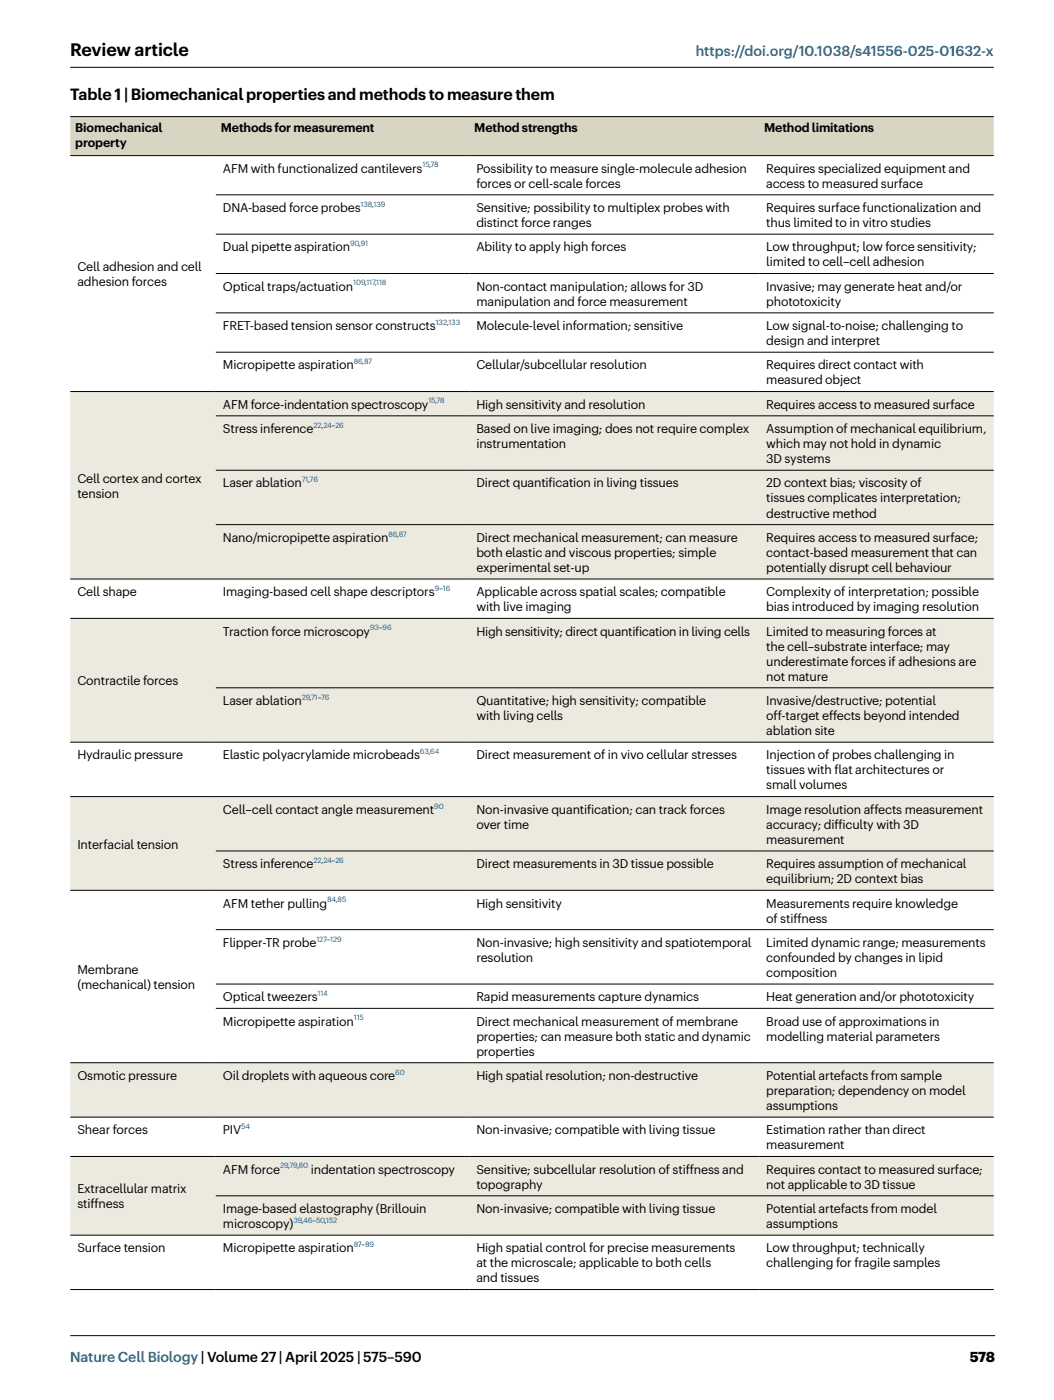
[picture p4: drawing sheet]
<svg xmlns="http://www.w3.org/2000/svg" width="210mm" height="279mm" viewBox="0 0 210 279" stroke-linecap="round" stroke-linejoin="round" font-family="sans-serif">
<defs><g id="words">
<text font-size="3.5" x="14" y="11.1">Review article</text>
<text font-size="3.2" x="14" y="19.9">Table 1 | Biomechanical properties and methods to measure them</text>
<g font-size="2.8" fill="#0068a5">
<text x="138.6" y="11.1">https://doi.org/10.1038/s41556-025-01632-x</text>
<text x="14" y="271.3">Nature Cell Biology | Volume 27 | April 2025 | 575–590</text>
</g>
<text font-size="2.8" x="193.2" y="271.5">578</text>
<g font-size="2.5">
<text x="15" y="26.3">Biomechanical</text>
<text x="15" y="29.3">property</text>
<text x="44" y="26.3">Methods for measurement</text>
<text x="94.5" y="26.3">Method strengths</text>
<text x="152.3" y="26.3">Method limitations</text>
<text x="44.4" y="34.4">AFM with functionalized cantilevers</text>
<text x="94.9" y="34.4">Possibility to measure single-molecule adhesion</text>
<text x="152.7" y="34.4">Requires specialized equipment and</text>
<text x="94.9" y="37.4">forces or cell-scale forces</text>
<text x="152.7" y="37.4">access to measured surface</text>
<text x="44.4" y="42.3">DNA-based force probes</text>
<text x="94.9" y="42.3">Sensitive; possibility to multiplex probes with</text>
<text x="94.9" y="45.3">distinct force ranges</text>
<text x="152.7" y="42.3">Requires surface functionalization and</text>
<text x="152.7" y="45.3">thus limited to in vitro studies</text>
<text x="44.4" y="50.1">Dual pipette aspiration</text>
<text x="94.9" y="50.1">Ability to apply high forces</text>
<text x="152.7" y="50.1">Low throughput; low force sensitivity;</text>
<text x="152.7" y="53.1">limited to cell–cell adhesion</text>
<text x="15.4" y="54">Cell adhesion and cell</text>
<text x="15.4" y="57">adhesion forces</text>
<text x="44.4" y="57.9">Optical traps/actuation</text>
<text x="94.9" y="57.9">Non-contact manipulation; allows for 3D</text>
<text x="152.7" y="57.9">Invasive; may generate heat and/or</text>
<text x="44.4" y="65.8">FRET-based tension sensor constructs</text>
<text x="94.9" y="60.9">manipulation and force measurement</text>
<text x="94.9" y="65.8">Molecule-level information; sensitive</text>
<text x="152.7" y="60.9">phototoxicity</text>
<text x="152.7" y="65.8">Low signal-to-noise; challenging to</text>
<text x="152.7" y="68.8">design and interpret</text>
<text x="44.4" y="73.6">Micropipette aspiration</text>
<text x="94.9" y="73.6">Cellular/subcellular resolution</text>
<text x="152.7" y="73.6">Requires direct contact with</text>
<text x="152.7" y="76.6">measured object</text>
<text x="44.4" y="81.5">AFM force-indentation spectroscopy</text>
<text x="94.9" y="81.5">High sensitivity and resolution</text>
<text x="152.7" y="81.5">Requires access to measured surface</text>
<text x="44.4" y="86.3">Stress inference</text>
<text x="94.9" y="86.3">Based on live imaging; does not require complex</text>
<text x="94.9" y="89.3">instrumentation</text>
<text x="152.7" y="86.3">Assumption of mechanical equilibrium,</text>
<text x="152.7" y="89.3">which may not hold in dynamic</text>
<text x="152.7" y="92.3">3D systems</text>
<text x="15.4" y="96.2">Cell cortex and cortex</text>
<text x="15.4" y="99.2">tension</text>
<text x="44.4" y="97.1">Laser ablation</text>
<text x="94.9" y="97.1">Direct quantification in living tissues</text>
<text x="152.7" y="97.1">2D context bias; viscosity of</text>
<text x="152.7" y="100.1">tissues complicates interpretation;</text>
<text x="44.4" y="108">Nano/micropipette aspiration</text>
<text x="94.9" y="108">Direct mechanical measurement; can measure</text>
<text x="152.7" y="108">Requires access to measured surface;</text>
<text x="152.7" y="103.1">destructive method</text>
<text x="94.9" y="111">both elastic and viscous properties; simple</text>
<text x="94.9" y="114">experimental set-up</text>
<text x="152.7" y="111">contact-based measurement that can</text>
<text x="152.7" y="114">potentially disrupt cell behaviour</text>
<text x="15.4" y="118.8">Cell shape</text>
<text x="44.4" y="118.8">Imaging-based cell shape descriptors</text>
<text x="94.9" y="118.8">Applicable across spatial scales; compatible</text>
<text x="152.7" y="118.8">Complexity of interpretation; possible</text>
<text x="94.9" y="121.8">with live imaging</text>
<text x="152.7" y="121.8">bias introduced by imaging resolution</text>
<text x="44.4" y="126.7">Traction force microscopy</text>
<text x="94.9" y="126.7">High sensitivity; direct quantification in living cells</text>
<text x="152.7" y="126.7">Limited to measuring forces at</text>
<text x="152.7" y="129.7">the cell–substrate interface; may</text>
<text x="15.4" y="136.6">Contractile forces</text>
<text x="152.7" y="132.7">underestimate forces if adhesions are</text>
<text x="152.7" y="135.7">not mature</text>
<text x="44.4" y="140.5">Laser ablation</text>
<text x="94.9" y="140.5">Quantitative; high sensitivity; compatible</text>
<text x="94.9" y="143.5">with living cells</text>
<text x="152.7" y="140.5">Invasive/destructive; potential</text>
<text x="152.7" y="143.5">off-target effects beyond intended</text>
<text x="152.7" y="146.5">ablation site</text>
<text x="15.4" y="151.3">Hydraulic pressure</text>
<text x="44.4" y="151.3">Elastic polyacrylamide microbeads</text>
<text x="94.9" y="151.3">Direct measurement of in vivo cellular stresses</text>
<text x="152.7" y="151.3">Injection of probes challenging in</text>
<text x="152.7" y="154.3">tissues with flat architectures or</text>
<text x="152.7" y="157.3">small volumes</text>
<text x="44.4" y="162.2">Cell–cell contact angle measurement</text>
<text x="94.9" y="162.2">Non-invasive quantification; can track forces</text>
<text x="94.9" y="165.2">over time</text>
<text x="152.7" y="162.2">Image resolution affects measurement</text>
<text x="152.7" y="165.2">accuracy; difficulty with 3D</text>
<text x="15.4" y="169.1">Interfacial tension</text>
<text x="44.4" y="173">Stress inference</text>
<text x="94.9" y="173">Direct measurements in 3D tissue possible</text>
<text x="152.7" y="168.2">measurement</text>
<text x="152.7" y="173">Requires assumption of mechanical</text>
<text x="152.7" y="176">equilibrium; 2D context bias</text>
<text x="44.4" y="180.9">AFM tether pulling</text>
<text x="94.9" y="180.9">High sensitivity</text>
<text x="152.7" y="180.9">Measurements require knowledge</text>
<text x="152.7" y="183.9">of stiffness</text>
<text x="44.4" y="188.7">Flipper-TR probe</text>
<text x="94.9" y="188.7">Non-invasive; high sensitivity and spatiotemporal</text>
<text x="94.9" y="191.7">resolution</text>
<text x="152.7" y="188.7">Limited dynamic range; measurements</text>
<text x="152.7" y="191.7">confounded by changes in lipid</text>
<text x="15.4" y="194.1">Membrane</text>
<text x="15.4" y="197.1">(mechanical) tension</text>
<text x="152.7" y="194.7">composition</text>
<text x="44.4" y="199.5">Optical tweezers</text>
<text x="94.9" y="199.5">Rapid measurements capture dynamics</text>
<text x="152.7" y="199.5">Heat generation and/or phototoxicity</text>
<text x="44.4" y="204.4">Micropipette aspiration</text>
<text x="94.9" y="204.4">Direct mechanical measurement of membrane</text>
<text x="94.9" y="207.4">properties; can measure both static and dynamic</text>
<text x="152.7" y="204.4">Broad use of approximations in</text>
<text x="152.7" y="207.4">modelling material parameters</text>
<text x="15.4" y="215.2">Osmotic pressure</text>
<text x="44.4" y="215.2">Oil droplets with aqueous core</text>
<text x="94.9" y="215.2">High spatial resolution; non-destructive</text>
<text x="94.9" y="210.4">properties</text>
<text x="152.7" y="215.2">Potential artefacts from sample</text>
<text x="152.7" y="218.2">preparation; dependency on model</text>
<text x="152.7" y="221.2">assumptions</text>
<text x="15.4" y="226.1">Shear forces</text>
<text x="44.4" y="226.1">PIV</text>
<text x="94.9" y="226.1">Non-invasive; compatible with living tissue</text>
<text x="152.7" y="226.1">Estimation rather than direct</text>
<text x="44.4" y="233.9">AFM force</text>
<text x="61.9" y="233.9">indentation spectroscopy</text>
<text x="94.9" y="233.9">Sensitive; subcellular resolution of stiffness and</text>
<text x="152.7" y="229.1">measurement</text>
<text x="152.7" y="233.9">Requires contact to measured surface;</text>
<text x="15.4" y="237.8">Extracellular matrix</text>
<text x="94.9" y="236.9">topography</text>
<text x="152.7" y="236.9">not applicable to 3D tissue</text>
<text x="15.4" y="240.8">stiffness</text>
<text x="44.4" y="241.7">Image-based elastography (Brillouin</text>
<text x="44.4" y="244.7">microscopy)</text>
<text x="94.9" y="241.7">Non-invasive; compatible with living tissue</text>
<text x="152.7" y="241.7">Potential artefacts from model</text>
<text x="152.7" y="244.7">assumptions</text>
<text x="15.4" y="249.6">Surface tension</text>
<text x="44.4" y="249.6">Micropipette aspiration</text>
<text x="94.9" y="249.6">High spatial control for precise measurements</text>
<text x="152.7" y="249.6">Low throughput; technically</text>
<text x="94.9" y="252.6">at the microscale; applicable to both cells</text>
<text x="94.9" y="255.6">and tissues</text>
<text x="152.7" y="252.6">challenging for fragile samples</text>
</g>
<g font-size="1.5" fill="#0068a5">
<text x="84.2" y="33.4">15,78</text>
<text x="71.8" y="41.2">138,139</text>
<text x="69.8" y="49">90,91</text>
<text x="70.4" y="56.9">109,117,118</text>
<text x="86.8" y="64.7">132,133</text>
<text x="70.5" y="72.6">86,87</text>
<text x="85.3" y="80.4">15,78</text>
<text x="62.5" y="85.3">22,24–26</text>
<text x="60.1" y="96.1">71,76</text>
<text x="77.4" y="106.9">86,87</text>
<text x="86.6" y="117.8">9–16</text>
<text x="73.7" y="125.6">93–96</text>
<text x="60.1" y="139.4">29,71–76</text>
<text x="83.7" y="150.3">63,64</text>
<text x="86.5" y="161.1">90</text>
<text x="62.5" y="172">22,24–26</text>
<text x="65.2" y="179.8">84,85</text>
<text x="63" y="187.6">127–129</text>
<text x="63.3" y="198.5">114</text>
<text x="70.5" y="203.3">115</text>
<text x="78.8" y="214.2">60</text>
<text x="48.1" y="225">54</text>
<text x="55.8" y="232.8">29,79,80</text>
<text x="58.4" y="243.7">39,46–50,152</text>
<text x="70.5" y="248.5">87–89</text>
</g>
</g></defs>
<path d="M14 13.4h184M14 266.2h184.3" fill="none" stroke="#000" stroke-width=".2"/>
<path d="M14 23.2h29v7.8h-29zM43 23.2h50.5v7.8h-50.5zM93.5 23.2h57.8v7.8h-57.8zM151.3 23.2h46.7v7.8h-46.7z" fill="#d8d6c2"/>
<path d="M14 31h29v47h-29zM43 31h50.5v7.8h-50.5zM93.5 31h57.8v7.8h-57.8zM151.3 31h46.7v7.8h-46.7zM43 38.8h50.5v7.9h-50.5zM93.5 38.8h57.8v7.9h-57.8zM151.3 38.8h46.7v7.9h-46.7zM43 46.7h50.5v7.8h-50.5zM93.5 46.7h57.8v7.8h-57.8zM151.3 46.7h46.7v7.8h-46.7zM43 54.5h50.5v7.8h-50.5zM93.5 54.5h57.8v7.8h-57.8zM151.3 54.5h46.7v7.8h-46.7zM43 62.3h50.5v7.9h-50.5zM93.5 62.3h57.8v7.9h-57.8zM151.3 62.3h46.7v7.9h-46.7zM43 70.2h50.5v7.8h-50.5zM93.5 70.2h57.8v7.8h-57.8zM151.3 70.2h46.7v7.8h-46.7zM14 115.4h29v7.8h-29zM43 115.4h50.5v7.8h-50.5zM93.5 115.4h57.8v7.8h-57.8zM151.3 115.4h46.7v7.8h-46.7zM14 147.9h29v10.8h-29zM43 147.9h50.5v10.8h-50.5zM93.5 147.9h57.8v10.8h-57.8zM151.3 147.9h46.7v10.8h-46.7zM14 177.4h29v34.4h-29zM43 177.4h50.5v7.9h-50.5zM93.5 177.4h57.8v7.9h-57.8zM151.3 177.4h46.7v7.9h-46.7zM43 185.3h50.5v10.8h-50.5zM93.5 185.3h57.8v10.8h-57.8zM151.3 185.3h46.7v10.8h-46.7zM43 196.1h50.5v4.8h-50.5zM93.5 196.1h57.8v4.8h-57.8zM151.3 196.1h46.7v4.8h-46.7zM43 200.9h50.5v10.9h-50.5zM93.5 200.9h57.8v10.9h-57.8zM151.3 200.9h46.7v10.9h-46.7zM14 222.6h29v7.9h-29zM43 222.6h50.5v7.9h-50.5zM93.5 222.6h57.8v7.9h-57.8zM151.3 222.6h46.7v7.9h-46.7zM14 246.1h29v10.9h-29zM43 246.1h50.5v10.9h-50.5zM93.5 246.1h57.8v10.9h-57.8zM151.3 246.1h46.7v10.9h-46.7z" fill="#fff"/>
<path d="M14 78h29v37.4h-29zM43 78h50.5v4.9h-50.5zM93.5 78h57.8v4.9h-57.8zM151.3 78h46.7v4.9h-46.7zM43 82.9h50.5v10.8h-50.5zM93.5 82.9h57.8v10.8h-57.8zM151.3 82.9h46.7v10.8h-46.7zM43 93.7h50.5v10.9h-50.5zM93.5 93.7h57.8v10.9h-57.8zM151.3 93.7h46.7v10.9h-46.7zM43 104.6h50.5v10.8h-50.5zM93.5 104.6h57.8v10.8h-57.8zM151.3 104.6h46.7v10.8h-46.7zM14 123.2h29v24.7h-29zM43 123.2h50.5v13.9h-50.5zM93.5 123.2h57.8v13.9h-57.8zM151.3 123.2h46.7v13.9h-46.7zM43 137.1h50.5v10.8h-50.5zM93.5 137.1h57.8v10.8h-57.8zM151.3 137.1h46.7v10.8h-46.7zM14 158.7h29v18.7h-29zM43 158.7h50.5v10.9h-50.5zM93.5 158.7h57.8v10.9h-57.8zM151.3 158.7h46.7v10.9h-46.7zM43 169.6h50.5v7.8h-50.5zM93.5 169.6h57.8v7.8h-57.8zM151.3 169.6h46.7v7.8h-46.7zM14 211.8h29v10.8h-29zM43 211.8h50.5v10.8h-50.5zM93.5 211.8h57.8v10.8h-57.8zM151.3 211.8h46.7v10.8h-46.7zM14 230.5h29v15.6h-29zM43 230.5h50.5v7.8h-50.5zM93.5 230.5h57.8v7.8h-57.8zM151.3 230.5h46.7v7.8h-46.7zM43 238.3h50.5v7.8h-50.5zM93.5 238.3h57.8v7.8h-57.8zM151.3 238.3h46.7v7.8h-46.7z" fill="#eceadf"/>
<g fill="none" stroke="#000" stroke-width=".2">
<path d="M14 23.2h184M14 31h184M43 38.8h155M43 46.7h155M43 54.5h155M14 78h184M43 62.3h155M43 70.2h155M43 82.9h155M43 93.7h155M14 115.4h184M43 104.6h155"/>
<path d="M14 123.2h184M43 137.1h155M14 147.9h184M14 158.7h184M14 177.4h184M43 169.6h155M43 185.3h155M43 196.1h155M14 211.8h184M43 200.9h155M14 222.6h184M14 230.5h184"/>
<path d="M43 238.3h155M14 246.1h184M14 257h184"/>
</g>
<use href="#words"/>
</svg>
